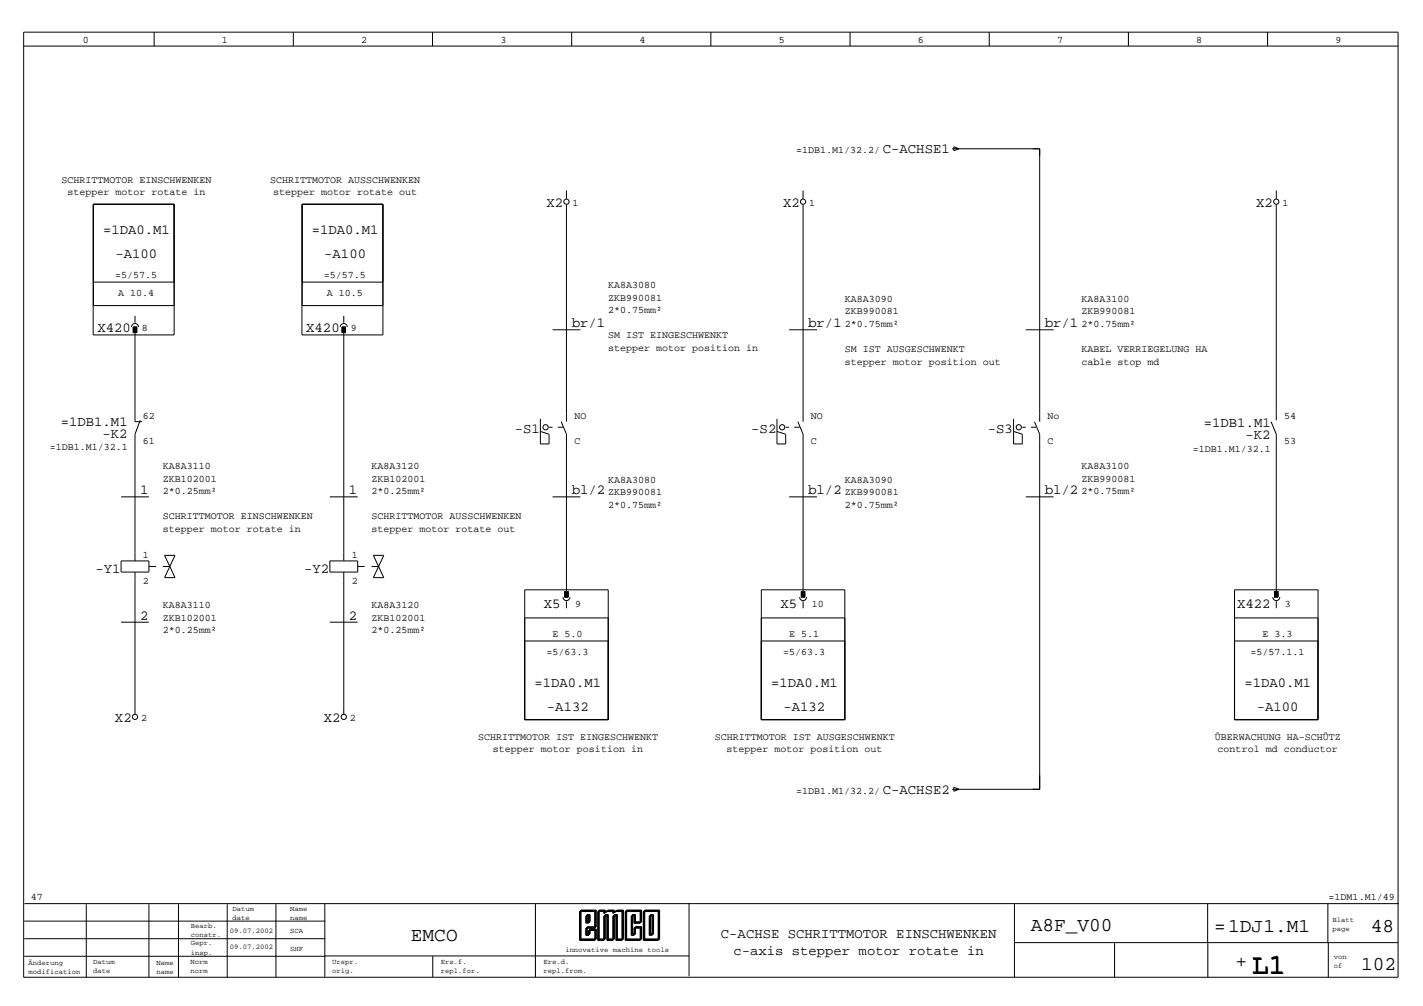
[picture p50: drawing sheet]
<svg xmlns="http://www.w3.org/2000/svg" width="297mm" height="210mm" viewBox="0 0 297 210" stroke-linecap="round" stroke-linejoin="round" font-family="sans-serif">
<defs><g id="words">
<text font-size="5.8" x="261.3" y="203.1">L1</text>
<g font-size="4.1">
<text x="85.8" y="196.3">EMCO</text>
<text x="215.2" y="194.4">A8F_V00</text>
<text x="253.4" y="194.5">=1DJ1.M1</text>
<text x="286.2" y="194.4">48</text>
<text x="257.9" y="201.8">+</text>
<text x="284.1" y="202.4">102</text>
</g>
<g font-size="2.9">
<text x="184.3" y="31.9">C-ACHSE1</text>
<text x="114.1" y="43.1">X2</text>
<text x="163.5" y="43.1">X2</text>
<text x="262.2" y="43.1">X2</text>
<text x="21.5" y="48.8">=1DA0.M1</text>
<text x="24.1" y="53.9">-A100</text>
<text x="65.1" y="48.8">=1DA0.M1</text>
<text x="67.7" y="53.9">-A100</text>
<text x="20.4" y="69.3">X420</text>
<text x="63.9" y="69.3">X420</text>
<text x="119.3" y="68.3">br/1</text>
<text x="168.7" y="68.3">br/1</text>
<text x="218.1" y="68.3">br/1</text>
<text x="12.7" y="88.8">=1DB1.M1</text>
<text x="251.3" y="89.1">=1DB1.M1</text>
<text x="21.4" y="91.3">-K2</text>
<text x="107.4" y="90.4">-S1</text>
<text x="156.8" y="90.4">-S2</text>
<text x="206.2" y="90.4">-S3</text>
<text x="260" y="91.7">-K2</text>
<text x="29.3" y="103.1">1</text>
<text x="72.8" y="103.1">1</text>
<text x="119.3" y="103.1">bl/2</text>
<text x="168.7" y="103.1">bl/2</text>
<text x="218.1" y="103.1">bl/2</text>
<text x="19.9" y="119.5">-Y1</text>
<text x="63.5" y="119.5">-Y2</text>
<text x="29.3" y="129.3">2</text>
<text x="72.8" y="129.3">2</text>
<text x="113.5" y="126.8">X5</text>
<text x="162.9" y="126.8">X5</text>
<text x="258.2" y="126.8">X422</text>
<text x="111.6" y="143.3">=1DA0.M1</text>
<text x="161" y="143.3">=1DA0.M1</text>
<text x="259.8" y="143.3">=1DA0.M1</text>
<text x="114.2" y="148.3">-A132</text>
<text x="163.6" y="148.3">-A132</text>
<text x="262.3" y="148.3">-A100</text>
<text x="24" y="150.6">X2</text>
<text x="67.6" y="150.6">X2</text>
<text x="184.3" y="165.6">C-ACHSE2</text>
<text x="150.5" y="195.7">C-ACHSE SCHRITTMOTOR EINSCHWENKEN</text>
<text x="153.1" y="199.3">c-axis stepper motor rotate in</text>
</g>
<g font-size="2.1">
<text x="17.3" y="8.9">0</text>
<text x="46.3" y="8.9">1</text>
<text x="75.4" y="8.9">2</text>
<text x="104.4" y="8.9">3</text>
<text x="133.5" y="8.9">4</text>
<text x="162.6" y="8.9">5</text>
<text x="191.6" y="8.9">6</text>
<text x="220.7" y="8.9">7</text>
<text x="249.7" y="8.9">8</text>
<text x="278.8" y="8.9">9</text>
<text x="166.2" y="31.9">=1DB1.M1/32.2/</text>
<text x="12.8" y="38.2">SCHRITTMOTOR EINSCHWENKEN</text>
<text x="14.1" y="40.8">stepper motor rotate in</text>
<text x="56.4" y="38.2">SCHRITTMOTOR AUSSCHWENKEN</text>
<text x="57" y="40.8">stepper motor rotate out</text>
<text x="119.5" y="42.9">1</text>
<text x="168.9" y="42.9">1</text>
<text x="267.7" y="42.9">1</text>
<text x="24" y="58.1">=5/57.5</text>
<text x="67.6" y="58.1">=5/57.5</text>
<text x="24.6" y="61.7">A 10.4</text>
<text x="68.2" y="61.7">A 10.5</text>
<text x="127" y="60.1">KA8A3080</text>
<text x="127" y="62.7">ZKB990081</text>
<text x="127" y="65.3">2*0.75mm²</text>
<text x="176.4" y="63">KA8A3090</text>
<text x="176.4" y="65.6">ZKB990081</text>
<text x="225.7" y="63">KA8A3100</text>
<text x="225.7" y="65.6">ZKB990081</text>
<text x="29.6" y="69">8</text>
<text x="73.2" y="69">9</text>
<text x="127" y="70.6">SM IST EINGESCHWENKT</text>
<text x="176.4" y="68.2">2*0.75mm²</text>
<text x="225.7" y="68.2">2*0.75mm²</text>
<text x="127" y="73.2">stepper motor position in</text>
<text x="176.4" y="73.5">SM IST AUSGESCHWENKT</text>
<text x="176.4" y="76.1">stepper motor position out</text>
<text x="225.7" y="73.5">KABEL VERRIEGELUNG HA</text>
<text x="225.7" y="76.1">cable stop md</text>
<text x="29.8" y="87.3">62</text>
<text x="119.9" y="87.3">NO</text>
<text x="169.3" y="87.3">NO</text>
<text x="218.7" y="87.3">No</text>
<text x="268.1" y="87.3">54</text>
<text x="10.4" y="93.9">=1DB1.M1/32.1</text>
<text x="29.8" y="92.7">61</text>
<text x="119.9" y="92.7">C</text>
<text x="169.3" y="92.7">C</text>
<text x="218.7" y="92.7">C</text>
<text x="249" y="94.2">=1DB1.M1/32.1</text>
<text x="268.1" y="92.7">53</text>
<text x="34" y="97.9">KA8A3110</text>
<text x="34" y="100.5">ZKB102001</text>
<text x="77.6" y="97.9">KA8A3120</text>
<text x="77.6" y="100.5">ZKB102001</text>
<text x="127" y="100.8">KA8A3080</text>
<text x="176.4" y="100.8">KA8A3090</text>
<text x="225.7" y="97.9">KA8A3100</text>
<text x="225.7" y="100.5">ZKB990081</text>
<text x="34" y="103.1">2*0.25mm²</text>
<text x="77.6" y="103.1">2*0.25mm²</text>
<text x="127" y="103.4">ZKB990081</text>
<text x="127" y="106">2*0.75mm²</text>
<text x="176.4" y="103.4">ZKB990081</text>
<text x="176.4" y="106">2*0.75mm²</text>
<text x="225.7" y="103.1">2*0.75mm²</text>
<text x="34" y="108.3">SCHRITTMOTOR EINSCHWENKEN</text>
<text x="34" y="110.9">stepper motor rotate in</text>
<text x="77.6" y="108.3">SCHRITTMOTOR AUSSCHWENKEN</text>
<text x="77.6" y="110.9">stepper motor rotate out</text>
<text x="29.8" y="116.4">1</text>
<text x="73.4" y="116.4">1</text>
<text x="29.8" y="121.8">2</text>
<text x="73.4" y="121.8">2</text>
<text x="34" y="126.9">KA8A3110</text>
<text x="34" y="129.5">ZKB102001</text>
<text x="77.6" y="126.9">KA8A3120</text>
<text x="77.6" y="129.5">ZKB102001</text>
<text x="120.1" y="126.6">9</text>
<text x="169.5" y="126.6">10</text>
<text x="268.2" y="126.6">3</text>
<text x="34" y="132.1">2*0.25mm²</text>
<text x="77.6" y="132.1">2*0.25mm²</text>
<text x="114.1" y="136.6">=5/63.3</text>
<text x="115.3" y="132.9">E 5.0</text>
<text x="163.5" y="136.6">=5/63.3</text>
<text x="164.7" y="132.9">E 5.1</text>
<text x="261" y="136.6">=5/57.1.1</text>
<text x="263.5" y="132.9">E 3.3</text>
<text x="29.5" y="150.4">2</text>
<text x="73" y="150.4">2</text>
<text x="99.8" y="154.4">SCHRITTMOTOR IST EINGESCHWENKT</text>
<text x="149.2" y="154.4">SCHRITTMOTOR IST AUSGESCHWENKT</text>
<text x="253.6" y="154.4">ÜBERWACHUNG HA-SCHÜTZ</text>
<text x="102.9" y="157">stepper motor position in</text>
<text x="151.7" y="157">stepper motor position out</text>
<text x="254.2" y="157">control md conductor</text>
<text x="166.2" y="165.6">=1DB1.M1/32.2/</text>
<text x="6.4" y="187.9">47</text>
<text x="277.3" y="187.9">=1DM1.M1/49</text>
</g>
<g font-size="1.5">
<text x="48.6" y="190">Datum</text>
<text x="48.6" y="191.9">date</text>
<text x="60.5" y="190">Name</text>
<text x="60.5" y="191.9">name</text>
<text x="39.8" y="193.6">Bearb.</text>
<text x="39.8" y="195.5">constr.</text>
<text x="39.8" y="197.3">Gepr.</text>
<text x="48" y="194.6">09.07.2002</text>
<text x="60.6" y="194.7">SCA</text>
<text x="278.2" y="192.3">Blatt</text>
<text x="278.2" y="194.2">page</text>
<text x="5.9" y="201.3">Änderung</text>
<text x="5.9" y="203.2">modification</text>
<text x="19.4" y="201.2">Datum</text>
<text x="19.4" y="203.1">date</text>
<text x="32.6" y="201.3">Name</text>
<text x="32.6" y="203.2">name</text>
<text x="39.7" y="201.2">Norm</text>
<text x="39.7" y="203.1">norm</text>
<text x="39.8" y="199.2">insp.</text>
<text x="48" y="198">09.07.2002</text>
<text x="60.6" y="198.5">SHF</text>
<text x="69.3" y="201.2">Urspr.</text>
<text x="69.3" y="203.1">orig.</text>
<text x="92" y="201.1">Ers.f.</text>
<text x="92" y="203">repl.for.</text>
<text x="113.5" y="201.2">Ers.d.</text>
<text x="113.5" y="203.1">repl.from.</text>
<text x="118" y="198.6">innovative machine tools</text>
<text x="278.4" y="200.1">von</text>
<text x="278.4" y="202">of</text>
</g>
</g></defs>
<g fill="none" stroke="#000" stroke-width=".21">
<path d="M4.9 9.6h286.9M4.9 6.7h286.9v197.2h-286.9zM32.2 6.7v2.9M61.2 6.7v2.9M90.3 6.7v2.9M119.3 6.7v2.9M148.4 6.7v2.9M177.4 6.7v2.9M206.5 6.7v2.9M235.5 6.7v2.9M264.6 6.7v2.9M118.2 39.8v1.7"/>
<path d="M167.6 39.8v1.7M198.7 31h18.3v57M199.1 30.6l1.1 .4-1.1 .5zM266.4 39.8v1.7M19.4 42.6h17v27.3h-17zM19.5 42.6v21.2h16.9M19.5 42.7h16.9M36.3 42.6v16.3h-16.8M63 42.6h16.9v27.3h-16.9zM63.1 42.6v21.2h16.8M63.1 42.7h16.8M79.9 42.6v16.3h-16.8"/>
<path d="M118.2 42.7v45.3M167.6 42.7v45.3M266.4 42.7v45M27.5 68.2a.73 .73 0 0 1 .7-.7 .73 .73 0 0 1 .7 .7M27.8 68.2h.7v1.2h-.7zM28.2 65.9v1.5M28.2 68.8v19.2h1.4M71 68.2a.73 .73 0 0 1 .8-.7 .73 .73 0 0 1 .7 .7M71.4 68.2h.7v1.2h-.7zM71.8 65.9v1.5M71.8 68.8v48.2M115.3 68.8h5.9"/>
<path d="M164.7 68.8h5.8M214.1 68.8h5.8M29.3 87.7l-1.1 2.9v26.4M112.8 87.4v5.2h1.8v-2l-1.8-.6M114.6 89.1h.7M116.4 89.1h1.1M117.2 88l1 2.6v33.4M162.2 87.4v5.2h1.8v-2l-1.8-.6M164 89.1h.7M165.8 89.1h1.1M166.5 88l1.1 2.6v33.4M211.6 87.4v5.2h1.8v-2l-1.8-.6"/>
<path d="M213.4 89.1h.7M215.2 89.1h1.1M215.9 88l1.1 2.6v74.1h-18.3M265.3 88l1.1 2.6v33.4M25.3 117h5.8v2.4h-5.8zM25.3 103.7h5.8M28.2 119.4v29.6M31.1 118.2h1.4M34 118.2h1.4M34.4 115.9l2.1 4.6h-2.1l2.1-4.6zM68.9 103.7h5.8M68.9 117h5.8v2.4h-5.8z"/>
<path d="M71.8 119.4v29.6M74.7 118.2h1.4M77.6 118.2h1.4M77.9 115.9h2.2l-2.2 4.6h2.2zM115.3 103.7h5.9M164.7 103.7h5.8M214.1 103.7h5.8M25.3 129.8h5.8M68.9 129.8h5.8M109.5 128.9h17.5M117.5 124.6a.73 .73 0 0 0 .7 .7 .73 .73 0 0 0 .8-.7M117.9 123.4h.7v1.2h-.7z"/>
<path d="M118.2 125.5v1.4M127 133.7h-17.5v16.5h17.5v-27.1h-17.5v27.1M158.9 133.7h17.5M158.9 128.9h17.5M158.9 123.1h17.5v27.1h-17.5zM166.9 124.6a.73 .73 0 0 0 .7 .7 .73 .73 0 0 0 .8-.7M167.3 123.4h.7v1.2h-.7zM167.6 125.5v1.4M257.7 133.7h17.4M257.7 128.9h17.4M257.7 123.1h17.4v27.1h-17.4zM265.7 124.6a.73 .73 0 0 0 .7 .7 .73 .73 0 0 0 .7-.7"/>
<path d="M266.1 123.4h.7v1.2h-.7zM266.4 125.5v1.4M199.1 164.3l1.1 .4-1.1 .4zM5.1 192.2h62.8M5.1 195.9h62.8M5.1 199.5h62.8M5.1 188.5h286.9M18 188.7v15.2M31.1 188.7v15.2M37.3 188.7v15.2M47.4 188.7v15.2M57.6 188.7v15.2"/>
<path d="M67.8 188.6v15.2M67.8 199.5h76M90.3 199.5v4.4M111.8 188.6v15.3M121 190.2h3.1v3.5h-1.8v1.5h.6v-1.1h1.3v2.1h-3.2zM121.1 190.1h3.1v3.5h-1.8v1.5h.5v-1.1h1.4v2.1h-3.2zM121.1 190h3.2v3.5h-1.9v1.5h.6v-1h1.3v2.1h-3.2zM121.2 190h3.2v3.4h-1.9v1.5h.6v-1h1.3v2.1h-3.2zM121.3 189.9h3.2v3.5h-1.9v1.5h.6v-1.1h1.3v2.1h-3.2zM122.3 191.1h.6v1.5h-.6zM122.4 191h.5v1.5h-.5zM122.4 191h.6v1.4h-.6z"/>
<path d="M122.5 190.9h.6v1.5h-.6zM122.6 190.8h.6v1.5h-.6zM124.8 190.2h1.2v.4l.7-.4h1.2v.4l.7-.4h1.2v6h-1.2v-5.1h-.7v5.1h-1.2v-5.1h-.7v5.1h-1.2zM126.8 190.1h1.2v.4l.7-.5h1.3v6.1h-1.3v-5.1h-.6v5.1h-1.3v-5.1h-.6v5.1h-1.3v-6.1h1.3v.5M126.9 190h1.3v.3l.7-.4h1.2v6h-1.2v-5.1h-.7v5.1h-1.2v-5.1h-.7v5.1h-1.2v-6h1.2v.4M128.6 190.1h1.3v6h-1.3v-5.1h-.6v5.1h-1.2v-5.1h-.7v5.1h-1.2v-6h1.2v.4l.7-.5h1.3v.4M128.8 190h1.3v6h-1.3v-5.1h-.6v5.1h-1.3v-5.1h-.6v5.1h-1.3v-6h1.3v.4l.7-.5h1.2v.4M130.5 190.2h3.1v2.4h-1.3v-1.5h-.5v4.1h.5v-1.5h1.3v2.5h-3.1zM130.6 190.1h3.1v2.5h-1.3v-1.6h-.6v4.1h.6v-1.5h1.3v2.5h-3.1zM130.7 190h3.1v2.5h-1.3v-1.5h-.6v4h.6v-1.5h1.3v2.6h-3.1zM130.7 190h3.2v2.4h-1.3v-1.5h-.6v4h.6v-1.5h1.3v2.6h-3.2zM130.8 189.9h3.1v2.4h-1.3v-1.5h-.5v4.1h.5v-1.5h1.3v2.5h-3.1z"/>
<path d="M134.3 190.2h3.1v6h-3.1zM134.4 190.1h3.1v6h-3.1zM134.4 190h3.1v6.1h-3.1zM134.5 190h3.1v6h-3.1zM134.6 189.9h3.1v6h-3.1zM135.5 191.1h.6v4.1h-.6zM135.6 191h.6v4.1h-.6zM135.7 191h.6v4h-.6zM135.7 190.9h.6v4h-.6zM135.8 190.8h.6v4h-.6zM143.8 188.4v15.3M211.8 188.6v15.3"/>
<path d="M211.8 196.7h80.1M232.7 196.8v7.1M252.1 188.6v15.3M277.2 188.6v8.1M277.3 196.7v7.2"/>
<circle cx="118.2" cy="42.1" r=".54"/>
<circle cx="167.6" cy="42.1" r=".54"/>
<circle cx="266.4" cy="42.1" r=".54"/>
<circle cx="113.9" cy="89.1" r=".54"/>
<circle cx="163.3" cy="89.1" r=".54"/>
<circle cx="212.7" cy="89.1" r=".54"/>
<circle cx="28.2" cy="149.6" r=".54"/>
<circle cx="71.8" cy="149.6" r=".54"/>
</g>
<path d="M27.8 68.2h.7v1.2h-.7zM71.4 68.2h.7v1.2h-.7zM117.9 123.4h.7v1.2h-.7zM167.3 123.4h.7v1.2h-.7zM266.1 123.4h.7v1.2h-.7z" fill="#000" stroke="#000" stroke-width=".21"/>
<use href="#words"/>
</svg>
